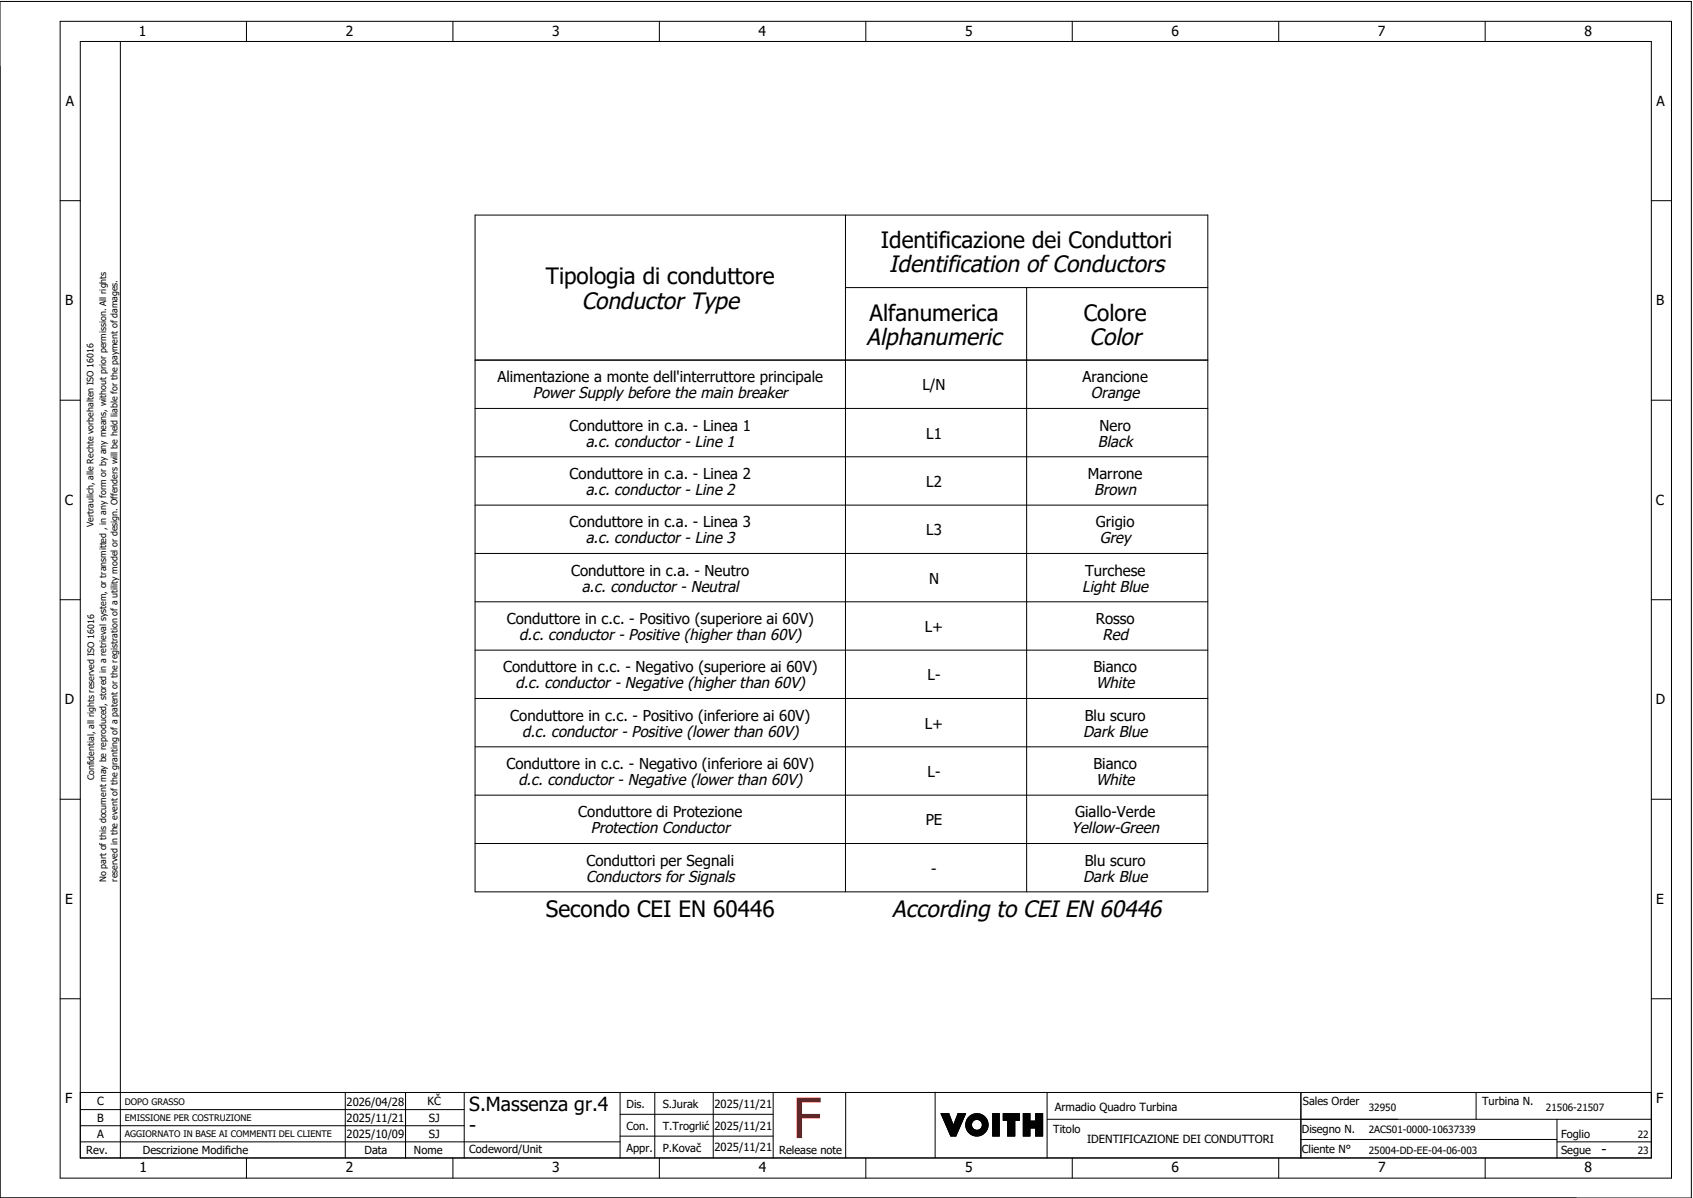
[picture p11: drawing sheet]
<svg xmlns="http://www.w3.org/2000/svg" width="421mm" height="297mm" viewBox="0 0 421 297" stroke-linecap="round" stroke-linejoin="round" font-family="sans-serif">
<defs><g id="words">
<text font-size="13.8" fill="#f00" x="196.9" y="282.5">F</text>
<g font-size="5.7">
<text x="220.9" y="67.6">Identification of Conductors</text>
<text x="144.5" y="76.6">Conductor Type</text>
<text x="215.2" y="85.6">Alphanumeric</text>
<text x="270.6" y="85.6">Color</text>
<text x="221.6" y="227.6">According to CEI EN 60446</text>
</g>
<g font-size="5.6">
<text x="218.8" y="61.6">Identificazione dei Conduttori</text>
<text x="135.6" y="70.6">Tipologia di conduttore</text>
<text x="216" y="79.6">Alfanumerica</text>
<text x="269.2" y="79.6">Colore</text>
<text x="135.6" y="227.6">Secondo CEI EN 60446</text>
</g>
<g font-size="4.8">
<text x="116.6" y="275.8">S.Massenza gr.4</text>
<text x="116.6" y="281.1">-</text>
</g>
<g font-size="3.8">
<text x="132.4" y="98.9">Power Supply before the main breaker</text>
<text x="271" y="98.9">Orange</text>
<text x="145.5" y="110.9">a.c. conductor - Line 1</text>
<text x="272.7" y="110.9">Black</text>
<text x="145.5" y="122.9">a.c. conductor - Line 2</text>
<text x="271.8" y="122.9">Brown</text>
<text x="145.5" y="134.9">a.c. conductor - Line 3</text>
<text x="273.2" y="134.9">Grey</text>
<text x="144.5" y="146.9">a.c. conductor - Neutral</text>
<text x="268.8" y="146.9">Light Blue</text>
<text x="129" y="158.9">d.c. conductor - Positive (higher than 60V)</text>
<text x="273.8" y="158.9">Red</text>
<text x="128" y="170.9">d.c. conductor - Negative (higher than 60V)</text>
<text x="272.3" y="170.9">White</text>
<text x="129.7" y="182.9">d.c. conductor - Positive (lower than 60V)</text>
<text x="269" y="182.9">Dark Blue</text>
<text x="128.8" y="194.9">d.c. conductor - Negative (lower than 60V)</text>
<text x="272.3" y="194.9">White</text>
<text x="146.7" y="206.9">Protection Conductor</text>
<text x="266.1" y="206.9">Yellow-Green</text>
<text x="145.6" y="218.9">Conductors for Signals</text>
<text x="269" y="218.9">Dark Blue</text>
</g>
<g font-size="3.7">
<text x="123.6" y="94.9">Alimentazione a monte dell'interruttore principale</text>
<text x="268.9" y="94.9">Arancione</text>
<text x="229.1" y="96.9">L/N</text>
<text x="141.5" y="106.9">Conduttore in c.a. - Linea 1</text>
<text x="273.1" y="106.9">Nero</text>
<text x="230.1" y="108.9">L1</text>
<text x="141.5" y="118.9">Conduttore in c.a. - Linea 2</text>
<text x="270.2" y="118.9">Marrone</text>
<text x="230.1" y="120.9">L2</text>
<text x="141.5" y="130.9">Conduttore in c.a. - Linea 3</text>
<text x="272.2" y="130.9">Grigio</text>
<text x="230.1" y="132.9">L3</text>
<text x="141.8" y="142.9">Conduttore in c.a. - Neutro</text>
<text x="269.5" y="142.9">Turchese</text>
<text x="230.8" y="144.9">N</text>
<text x="125.9" y="154.9">Conduttore in c.c. - Positivo (superiore ai 60V)</text>
<text x="272.2" y="154.9">Rosso</text>
<text x="229.7" y="156.9">L+</text>
<text x="124.9" y="166.9">Conduttore in c.c. - Negativo (superiore ai 60V)</text>
<text x="271.6" y="166.9">Bianco</text>
<text x="230.4" y="168.9">L-</text>
<text x="126.7" y="178.9">Conduttore in c.c. - Positivo (inferiore ai 60V)</text>
<text x="269.4" y="178.9">Blu scuro</text>
<text x="229.7" y="180.9">L+</text>
<text x="125.8" y="190.9">Conduttore in c.c. - Negativo (inferiore ai 60V)</text>
<text x="271.6" y="190.9">Bianco</text>
<text x="230.4" y="192.9">L-</text>
<text x="143.6" y="202.9">Conduttore di Protezione</text>
<text x="267" y="202.9">Giallo-Verde</text>
<text x="229.9" y="204.9">PE</text>
<text x="145.6" y="214.9">Conduttori per Segnali</text>
<text x="269.4" y="214.9">Blu scuro</text>
<text x="231.3" y="216.9">-</text>
</g>
<g font-size="3.4">
<text x="34.5" y="9">1</text>
<text x="85.9" y="9">2</text>
<text x="137.1" y="9">3</text>
<text x="188.4" y="9">4</text>
<text x="239.7" y="9">5</text>
<text x="291" y="9">6</text>
<text x="342.3" y="9">7</text>
<text x="393.5" y="9">8</text>
<text x="16.3" y="26.2">A</text>
<text x="411.5" y="26.2">A</text>
<text x="16.2" y="75.8">B</text>
<text x="411.4" y="75.8">B</text>
<text x="16.1" y="125.3">C</text>
<text x="411.3" y="125.3">C</text>
<text x="16.1" y="174.8">D</text>
<text x="411.3" y="174.8">D</text>
<text x="16.2" y="224.4">E</text>
<text x="411.4" y="224.4">E</text>
<text x="16.2" y="273.9">F</text>
<text x="411.4" y="273.9">F</text>
<text x="397.8" y="286.6">-</text>
<text x="34.6" y="291">1</text>
<text x="85.9" y="291">2</text>
<text x="137.2" y="291">3</text>
<text x="188.4" y="291">4</text>
<text x="239.7" y="291">5</text>
<text x="291" y="291">6</text>
<text x="342.3" y="291">7</text>
<text x="393.6" y="291">8</text>
</g>
<g font-size="2.8">
<text x="24.1" y="274.4">C</text>
<text x="86.1" y="274.4">2026/04/28</text>
<text x="106.2" y="274.4">KČ</text>
<text x="155.6" y="275.1">Dis.</text>
<text x="164.6" y="275.1">S.Jurak</text>
<text x="177.5" y="275">2025/11/21</text>
<text x="262" y="275.8">Armadio Quadro Turbina</text>
<text x="323.6" y="274.3">Sales Order</text>
<text x="368.1" y="274.2">Turbina N.</text>
<text x="24.2" y="278.6">B</text>
<text x="86.1" y="278.6">2025/11/21</text>
<text x="106.5" y="278.6">SJ</text>
<text x="155.6" y="280.5">Con.</text>
<text x="164.6" y="280.5">T.Trogrlić</text>
<text x="177.5" y="280.4">2025/11/21</text>
<text x="261.6" y="281.3">Titolo</text>
<text x="323.4" y="281.2">Disegno N.</text>
<text x="21.4" y="286.5">Rev.</text>
<text x="24.1" y="282.5">A</text>
<text x="35.5" y="286.4">Descrizione Modifiche</text>
<text x="86.1" y="282.6">2025/10/09</text>
<text x="90.5" y="286.5">Data</text>
<text x="102.8" y="286.5">Nome</text>
<text x="106.5" y="282.5">SJ</text>
<text x="116.6" y="286.3">Codeword/Unit</text>
<text x="155.6" y="286">Appr.</text>
<text x="164.6" y="285.9">P.Kovač</text>
<text x="177.5" y="285.8">2025/11/21</text>
<text x="193.5" y="286.5">Release note</text>
<text x="270" y="283.8">IDENTIFICAZIONE DEI CONDUTTORI</text>
<text x="323.4" y="286.2">Cliente N°</text>
<text x="387.7" y="286.5">Segue</text>
<text x="387.7" y="282.6">Foglio</text>
</g>
<g font-size="2.5">
<text x="340" y="275.9">32950</text>
<text x="384" y="275.9">21506-21507</text>
<text x="340" y="281.4">2ACS01-0000-10637339</text>
<text x="340" y="286.4">25004-DD-EE-04-06-003</text>
<text x="406.8" y="282.4">22</text>
<text x="406.8" y="286.4">23</text>
</g>
<g font-size="2.2">
<text x="23.2" y="130.9" transform="rotate(-90 23.2 130.9)">Vertraulich, alle Rechte vorbehalten ISO 16016</text>
<text x="23.4" y="193.7" transform="rotate(-90 23.4 193.7)">Confidential, all rights reserved ISO 16016</text>
<text x="26.4" y="219" transform="rotate(-90 26.4 219)">No part of this document may be reproduced, stored in a retrieval system, or transmitted , in any form or by any means, without prior permission. All rights</text>
<text x="29.2" y="218.9" transform="rotate(-90 29.2 218.9)">reserved in the event of the granting of a patent or the registration of a utility model or design. Offenders will be held liable for the payment of damages.</text>
<text x="31" y="274.2">DOPO GRASSO</text>
<text x="31" y="278.3">EMISSIONE PER COSTRUZIONE</text>
<text x="31" y="282.3">AGGIORNATO IN BASE AI COMMENTI DEL CLIENTE</text>
</g>
</g></defs>
<g fill="none" stroke="#000" stroke-width=".25">
<path d="M0 .4h420.1v297h-420.1zM14.9 5.3h400.3v287.2h-400.3zM19.9 10.3h390.3v277.2h-390.3zM29.9 10.4v277.1M61.2 5.3v5M112.5 5.3v5M163.8 5.3v5M215.1 5.3v5M266.3 5.3v5M317.6 5.3v5M368.9 5.3v5M14.9 49.8h5"/>
<path d="M118 53.4h182v168h-182zM210 53.4v168M410.2 49.8h5M210 71.4h90M255 71.4v150M14.9 99.3h5M118 89.4h182M410.2 99.3h5M118 113.4h182M118 101.4h182M118 137.4h182M118 125.4h182"/>
<path d="M14.9 148.9h5M118 149.4h182M410.2 148.9h5M118 173.4h182M118 161.4h182M14.9 198.4h5M118 197.4h182M118 185.4h182M410.2 198.4h5M118 209.4h182M14.9 247.9h5M410.2 247.9h5"/>
<path d="M19.9 271.2h390.3M19.9 279.5h95.4M19.9 275.4h95.4M85.8 271.2v16.3M100.7 271.2v16.3M115.3 271.2v16.3M154 271.2v16.3M154 276.6h38M162.6 271.2v16.3M177.2 271.2v16.3M192 271.2v16.3M210.1 271.2v16.3"/>
<path d="M232.3 271.1v16.3M233.7 276.4h2l1.1 3 1.1-3h1.9l-2.4 5.6h-1.2M233.7 276.4l2.5 5.6M233.8 276.4l-.1 .1M233.9 276.4l-.1 .2M234.1 276.4l-.3 .3M234.2 276.4l-.3 .4M234.4 276.4l-.5 .5M234.5 276.4l-.5 .6M234.7 276.4l-.7 .7M234.8 276.4l-.7 .8M235 276.4l-.9 .9"/>
<path d="M235.1 276.4l-.9 1M235.3 276.4l-1.1 1.1M235.4 276.4l-1.2 1.2M235.6 276.4l-1.3 1.3M235.7 276.5l-1.4 1.3M235.7 276.6l-1.3 1.3M235.8 276.7l-1.4 1.3M235.8 276.8l-1.3 1.3M235.9 276.9l-1.4 1.4M235.9 277l-1.3 1.4M235.9 277.1l-1.3 1.4M236 277.3l-1.3 1.3"/>
<path d="M236 277.4l-1.3 1.3M236.1 277.5l-1.3 1.3M236.1 277.6l-1.3 1.3M236.1 277.7l-1.3 1.3M236.2 277.8l-1.3 1.3M236.2 277.9l-1.3 1.3M236.3 278l-1.3 1.3M236.3 278.1l-1.3 1.3M236.3 278.2l-1.2 1.3M236.4 278.3l-1.3 1.3M236.4 278.4l-1.2 1.3M236.5 278.6l-1.3 1.2"/>
<path d="M236.5 278.7l-1.2 1.2M236.6 278.8l-1.3 1.2M236.6 278.9l-1.3 1.2M236.6 279l-1.2 1.2M236.7 279.1l-1.3 1.2M236.7 279.2l-1.2 1.3M236.8 279.3l-1.3 1.3M238 276.4l-.1 .1M238.1 276.4l-.3 .4M238.3 276.4l-.6 .6M238.4 279.8l-2.2 2.2M238.4 276.4l-.8 .8"/>
<path d="M238.5 279.5l-2.4 2.4M238.6 276.4l-1.1 1.1M238.6 279.3l-2.5 2.5M238.7 279l-2.7 2.7M238.7 276.4l-1.2 1.3M238.8 278.7l-2.8 2.9M238.9 276.4l-1.5 1.6M239 278.5l-3.1 3M239 276.4l-1.7 1.8M239.1 278.2l-3.2 3.2M239.2 276.4l-2 2.1M239.2 277.9l-3.4 3.4"/>
<path d="M239.3 277.7l-3.5 3.5M239.3 276.4l-2.2 2.3M239.4 277.4l-3.6 3.7M239.5 276.4l-2.5 2.5M239.5 277.1l-3.8 3.9M239.6 276.4l-2.7 2.8M239.7 276.9l-4 4M239.8 276.6l-4.2 4.2M239.8 276.4l-4.2 4.3M241.1 276.9l-.8 .8M241.3 279.3l-1.2 1.1M241.3 279.1l-1.2 1.2"/>
<path d="M241.3 279.4l-1.1 1.1M241.3 278.9l-1.3 1.3M241.3 279.5l-1.1 1.1M241.4 279.7l-1.1 1M241.4 278.7l-1.4 1.4M241.4 279.8l-1 1M241.4 276.7l-1.3 1.3M241.5 279.9l-1.1 1M241.5 280l-1 1M241.7 276.6l-1.7 1.7M241.9 276.5l-1.9 2M242.1 276.5l-2.2 2.2"/>
<path d="M242.3 276.5l-2.4 2.4M242.5 276.4l-2.6 2.6M242.6 276.4l-2.7 2.8M242.8 276.4l-2.9 3M242.9 276.5l-3 3M243 276.5l-3.1 3.1M243.2 276.5l-3.3 3.3M243.3 276.5l-3.4 3.4M243.4 276.6l-3.4 3.4M243.5 276.6l-1.4 1.4M243.6 276.6l-1.3 1.3M243.7 276.7l-1.2 1.2"/>
<path d="M243.9 276.7l-1.2 1.2M244 276.8l-1.2 1.1M244 276.8l-1.1 1.1M244.1 276.9l-1 1.1M244.2 276.9l-1 1.1M244.3 277l-1 1M244.4 277.1l-1 1M244.5 277.1l-1 1.1M244.6 277.2l-1.1 1M244.6 277.3l-1 1M244.7 277.4l-1 1M244.8 277.4l-1 1.1"/>
<path d="M244.8 277.5l-1 1.1M244.9 277.6l-1 1.1M245 277.7l-1.1 1.1M245 277.8l-1.1 1.1M245.1 277.9l-1.1 1.1M245.1 278l-1.1 1.1M245.2 278.1l-1.2 1.2M245.2 278.2l-1.2 1.3M245.3 278.3l-1.4 1.4M245.3 278.4l-1.5 1.5M245.3 278.5l-3.4 3.4M245.4 279.9l-2.1 2"/>
<path d="M245.4 278.7l-3.3 3.3M245.4 279.7l-2.3 2.3M245.4 278.8l-3.2 3.2M245.4 278.9l-3.1 3.1M245.4 279.5l-2.5 2.5M245.4 279.1l-2.9 2.9M245.4 279.4l-2.6 2.6M245.4 279.2l-2.8 2.8M246.6 276.4h1.6v5.6h-1.6zM246.6 276.4v.1M246.8 276.4l-.2 .3M246.9 276.4l-.3 .4"/>
<path d="M247.1 276.4l-.5 .6M247.2 276.4l-.6 .7M247.4 276.4l-.8 .9M247.5 276.4l-.9 1M247.7 276.4l-1.1 1.2M247.8 276.4l-1.2 1.3M248 276.4l-1.4 1.5M248.1 276.4l-1.5 1.6M248.2 280l-1.6 1.6M248.2 279.8l-1.6 1.7M248.2 279.4l-1.6 1.6M248.2 278.9l-1.6 1.7"/>
<path d="M248.2 278.8l-1.6 1.6M248.2 277.4l-1.6 1.7M248.2 277.3l-1.6 1.6M248.2 277.1l-1.6 1.7M248.2 277l-1.6 1.6M248.2 276.8l-1.6 1.7M248.2 276.7l-1.6 1.6M248.2 276.5l-1.6 1.7M248.2 278l-1.6 1.7M248.2 277.9l-1.6 1.6M248.2 277.7l-1.6 1.7M248.2 277.6l-1.6 1.6"/>
<path d="M248.2 279.1l-1.6 1.6M248.2 278.6l-1.6 1.7M248.2 278.5l-1.6 1.6M248.2 278.3l-1.6 1.7M248.2 278.2l-1.6 1.6M248.2 279.5l-1.6 1.7M248.2 279.2l-1.6 1.7M248.2 279.7l-1.6 1.6M249.2 278.1v-1.7h4v1.7h-1.1v3.9h-1.8M249.2 278.1h1.1v3.9M249.2 276.4v.1M249.4 276.4l-.2 .2"/>
<path d="M249.5 276.4l-.3 .4M249.7 276.4l-.5 .5M249.8 276.4l-.6 .7M250 276.4l-.8 .8M250.1 276.4l-.9 1M250.3 276.4l-1.1 1.2M250.4 276.4l-1.2 1.3M250.6 276.4l-1.4 1.5M250.7 276.4l-1.5 1.6M250.9 276.4l-1.7 1.7M251 276.4l-1.6 1.7M251.2 276.4l-1.7 1.7"/>
<path d="M251.3 276.4l-1.6 1.7M251.5 276.4l-1.7 1.7M251.6 276.4l-1.6 1.7M251.8 276.4l-1.7 1.7M251.9 276.4l-1.6 1.7M252.1 279.9l-1.8 1.8M252.1 279.8l-1.8 1.8M252.1 278.6l-1.8 1.8M252.1 278.4l-1.8 1.8M252.1 278.3l-1.8 1.8M252.1 279.2l-1.8 1.8M252.1 279l-1.8 1.8"/>
<path d="M252.1 278.9l-1.8 1.8M252.1 278.7l-1.8 1.8M252.1 279.3l-1.8 1.8M252.1 279.6l-1.8 1.8M252.1 279.5l-1.8 1.8M252.1 276.4l-1.8 1.9M252.2 276.4l-1.9 2M252.4 276.4l-2.1 2.2M252.5 276.4l-2.2 2.3M252.7 276.4l-2.4 2.5M252.8 276.4l-2.5 2.6M253 276.4l-2.7 2.8"/>
<path d="M253.1 276.4l-2.8 2.9M253.2 277.4l-.7 .7M253.2 276.7l-2.9 2.9M253.2 276.5l-2.9 3M253.2 277.3l-.8 .8M253.2 277.1l-1 1M253.2 277l-2.9 2.9M253.2 276.8l-2.9 3M253.2 278l-.1 .1M253.2 277.9l-.2 .2M253.2 277.7l-.4 .4M253.2 277.6l-.5 .5"/>
<path d="M254.2 276.4v5.6M254.2 276.4h1.6M254.2 276.4v.1M254.3 276.4l-.1 .2M254.5 276.4l-.3 .4M254.6 276.4l-.4 .5M254.8 276.4l-.6 .7M254.9 276.4l-.7 .8M255.1 276.4l-.9 1M255.2 276.4l-1 1.1M255.4 276.4l-1.2 1.3M255.5 276.4l-1.3 1.4"/>
<path d="M255.7 276.4l-1.5 1.6M255.8 277.5l-1.6 1.7M255.8 277.4l-1.6 1.6M255.8 277.2l-1.6 1.7M255.8 277.1l-1.6 1.6M255.8 276.9l-1.6 1.7M255.8 276.8l-1.6 1.6M255.8 276.6l-1.6 1.7M255.8 276.5l-1.6 1.6M255.8 276.4v1.9h1.4v-1.9h1.8M255.8 278l-1.6 1.6M255.8 277.8l-1.6 1.7"/>
<path d="M255.8 277.7l-1.6 1.6M255.8 278.3l-1.6 1.6M255.8 278.1l-1.6 1.7M255.9 278.3l-1.7 1.8M256.1 278.3l-1.9 1.9M256.2 278.3l-2 2.1M256.4 278.3l-2.2 2.2M256.5 278.3l-2.3 2.4M256.7 278.3l-2.5 2.5M256.8 278.3l-2.6 2.7M257 278.3l-2.8 2.8M257.1 278.3l-2.9 3"/>
<path d="M257.3 276.4l-.1 .2M257.5 276.4l-.3 .3M257.6 276.4l-.4 .5M257.8 276.4l-.6 .6M257.9 276.4l-.7 .8M258.1 276.4l-.9 .9M258.2 276.4l-1 1.1M258.4 276.4l-1.2 1.2M258.5 276.4l-1.3 1.4M258.7 276.4l-1.5 1.5M258.8 276.4l-1.6 1.7M259 276.4v5.6h-1.8v-2"/>
<path d="M259 276.5l-1.8 1.7M259 277.5l-2.5 2.5M259 277.4l-2.7 2.6M259 277.1l-3 2.9M259 276.9l-4.8 4.8M259 277.2l-2.8 2.8M259 276.8l-4.8 4.8M259 276.6l-4.8 4.8M259 279l-1.8 1.8M259 278.9l-1.8 1.7M259 278.7l-1.8 1.8M259 278.6l-1.8 1.7"/>
<path d="M259 278.4l-1.8 1.8M259 278.3l-1.8 1.7M259 278.1l-1.9 1.9M259 278l-2.1 2M259 277.8l-2.2 2.2M259 277.7l-2.4 2.3M259 279.3l-1.8 1.8M259 279.2l-1.8 1.7M259 279.9l-1.8 1.8M259 279.8l-1.8 1.7M259 279.6l-1.8 1.8M259 279.5l-1.8 1.7"/>
<path d="M260.1 271.2v16.3M260.1 277.9h150.1M323.1 271.2v16.3M366.6 271.2v6.7M386.7 277.9v9.6M19.9 283.5h134.1M61.2 287.5v5M112.5 287.5v5M154 282h38M163.8 287.5v5M215.1 287.5v5M237.5 281.9l-.1 .1"/>
<path d="M237.6 281.7l-.4 .3M237.7 281.4l-.6 .6M237.8 281.1l-.9 .9M237.9 280.9l-1.1 1.1M238 280.6l-1.4 1.4M238.2 280.3l-1.7 1.7M238.3 280.1l-2 1.9M241.6 280l-1 1.1M241.6 280.1l-1 1M241.7 280.2l-1 1M241.8 280.3l-1 1M241.9 280.3l-1 1.1"/>
<path d="M242 280.4l-1.1 1M242.1 280.4l-1.1 1.1M242.2 280.5l-1.1 1.1M242.3 280.5l-1.1 1.1M242.4 280.6l-1.1 1.1M242.6 280.6l-1.2 1.1M242.7 280.6l-1.2 1.2M242.9 280.6l-1.3 1.2M243.1 280.5l-1.4 1.4M243.3 280.4l-1.5 1.5M245.1 280.6l-1.1 1M245.2 280.3l-1.5 1.5"/>
<path d="M245.3 280.1l-1.8 1.8M248.2 281l-1 1M248.2 280.9l-1.1 1.1M248.2 280.4l-1.6 1.6M248.2 281.5l-.5 .5M248.2 281.9l-.1 .1M248.2 281.8l-.2 .2M248.2 281.6l-.4 .4M248.2 281.3l-.7 .7M248.2 281.2l-.8 .8M248.2 280.7l-1.3 1.3M248.2 280.6l-1.4 1.4"/>
<path d="M248.2 280.3l-1.6 1.6M248.2 280.1l-1.6 1.7M252.1 281.3l-.8 .7M252.1 281.1l-.9 .9M252.1 281l-1.1 1M252.1 280.8l-1.2 1.2M252.1 280.5l-1.5 1.5M252.1 280.4l-1.7 1.6M252.1 280.2l-1.8 1.8M252.1 280.1l-1.8 1.8M252.1 281.6l-.5 .4M252.1 281.4l-.6 .6"/>
<path d="M252.1 281.9l-.2 .1M252.1 281.7l-.3 .3M252.1 280.7l-1.4 1.3M255.8 280.7l-1.3 1.3M255.8 280.5l-1.5 1.5M255.8 280.2l-1.6 1.7M255.8 280.4l-1.6 1.6M255.8 281.9l-.1 .1M255.8 281.7l-.3 .3M255.8 281.6l-.4 .4M255.8 281.4l-.6 .6M255.8 281.3l-.7 .7"/>
<path d="M255.8 281.1l-.9 .9M255.8 281l-1 1M255.8 280.8l-1.2 1.2M257.2 280h-1.4v2h-1.6M259 281.9l-.2 .1M259 281.7l-.3 .3M259 281.6l-.5 .4M259 281.4l-.6 .6M259 281.3l-.8 .7M259 281.1l-.9 .9M259 281l-1.1 1M259 280.8l-1.2 1.2"/>
<path d="M259 280.7l-1.4 1.3M259 280.5l-1.5 1.5M259 280.4l-1.7 1.6M259 280.2l-1.8 1.8M259 280.1l-1.8 1.7M266.3 287.5v5M317.6 287.5v5M323.1 282.9h63.6M368.9 287.5v5M386.7 283.5h23.5"/>
<circle cx="242.6" cy="279.2" r="1.35"/>
<circle cx="242.6" cy="279.2" r="2.79"/>
</g>
<use href="#words"/>
</svg>
